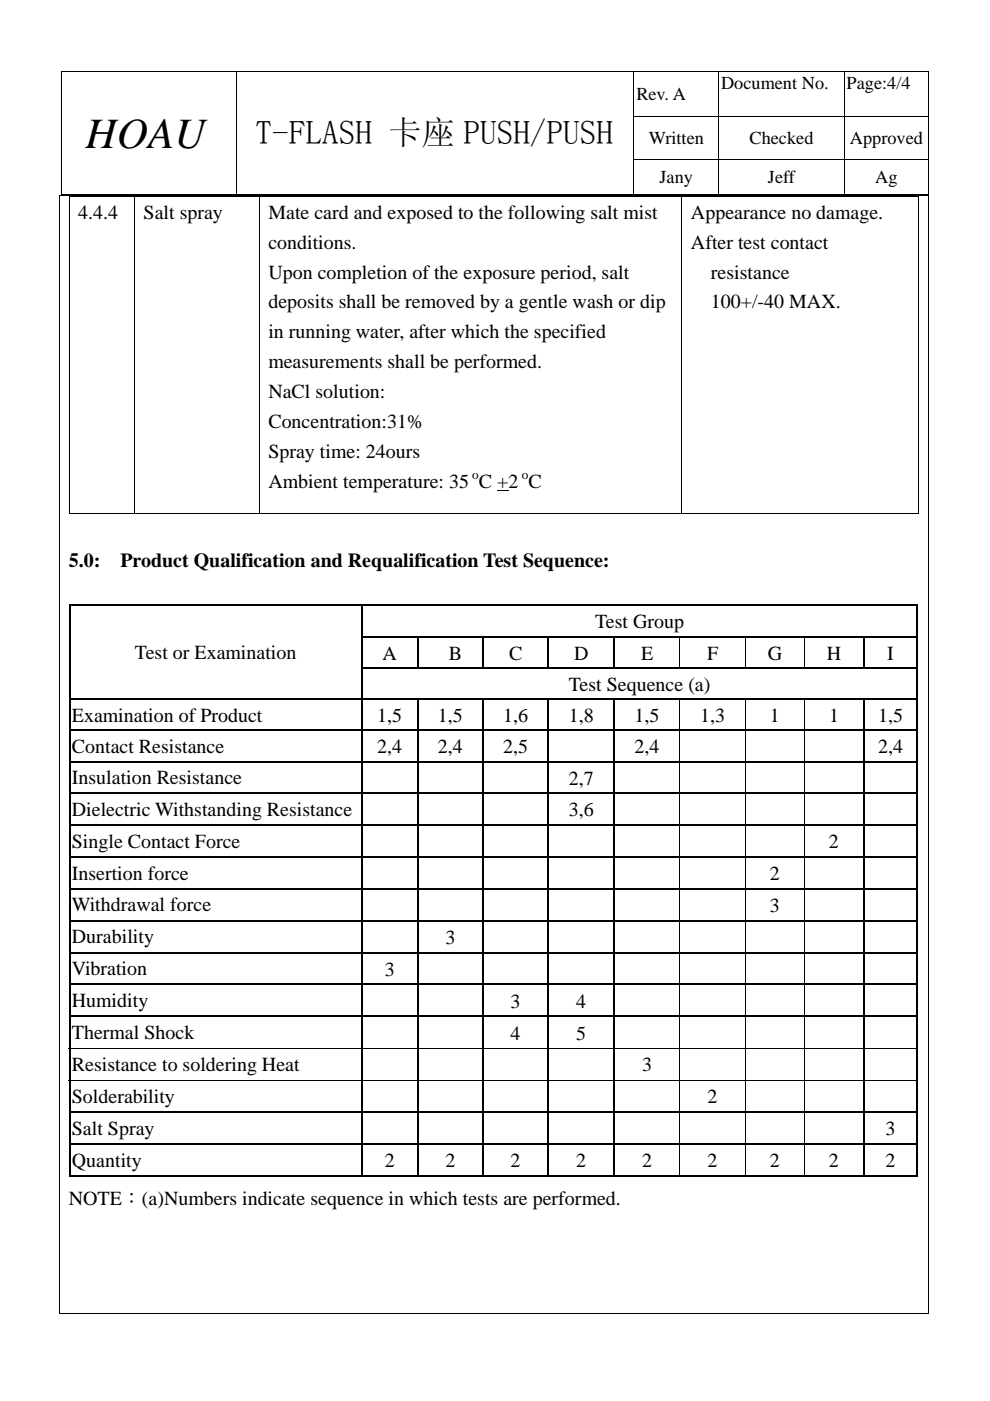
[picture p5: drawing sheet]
<svg xmlns="http://www.w3.org/2000/svg" width="210mm" height="297mm" viewBox="0 0 210 297" stroke-linecap="round" stroke-linejoin="round" font-family="sans-serif">
<defs><g id="words">
<text font-size="9.2" x="18.2" y="31.3">HOAU</text>
<text font-size="7" x="54.2" y="30.6">T-FLASH 卡座 PUSH/PUSH</text>
<g font-size="4.2">
<text x="16.6" y="46.4">4.4.4</text>
<text x="30.5" y="46.4">Salt spray</text>
<text x="56.9" y="46.4">Mate card and exposed to the following salt mist</text>
<text x="146.6" y="46.4">Appearance no damage.</text>
<text x="56.9" y="52.7">conditions.</text>
<text x="146.6" y="52.7">After test contact</text>
<text x="56.9" y="59.1">Upon completion of the exposure period, salt</text>
<text x="150.8" y="59.1">resistance</text>
<text x="56.9" y="65.4">deposits shall be removed by a gentle wash or dip</text>
<text x="150.8" y="65.4">100+/-40 MAX.</text>
<text x="56.9" y="71.8">in running water, after which the specified</text>
<text x="56.9" y="78.1">measurements shall be performed.</text>
<text x="56.9" y="84.5">NaCl solution:</text>
<text x="56.9" y="90.8">Concentration:31%</text>
<text x="56.9" y="97.2">Spray time: 24ours</text>
<text x="56.9" y="103.5">Ambient temperature: 35 C +2 C</text>
<text x="14.6" y="120.1">5.0:</text>
<text x="25.5" y="120.1">Product Qualification and Requalification Test Sequence:</text>
<text x="126.2" y="133.1">Test Group</text>
<text x="28.6" y="139.6">Test or Examination</text>
<text x="81.2" y="139.8">A</text>
<text x="95.2" y="139.8">B</text>
<text x="108" y="139.8">C</text>
<text x="121.8" y="139.8">D</text>
<text x="136" y="139.8">E</text>
<text x="150" y="139.8">F</text>
<text x="162.8" y="139.8">G</text>
<text x="175.4" y="139.8">H</text>
<text x="188.2" y="139.8">I</text>
<text x="120.6" y="146.5">Test Sequence (a)</text>
<text x="15.2" y="153.1">Examination of Product</text>
<text x="80" y="153.1">1,5</text>
<text x="92.9" y="153.1">1,5</text>
<text x="106.7" y="153.1">1,6</text>
<text x="120.6" y="153.1">1,8</text>
<text x="134.6" y="153.1">1,5</text>
<text x="148.5" y="153.1">1,3</text>
<text x="163.3" y="153.1">1</text>
<text x="175.8" y="153.1">1</text>
<text x="186.3" y="153.1">1,5</text>
<text x="15.2" y="159.7">Contact Resistance</text>
<text x="80" y="159.7">2,4</text>
<text x="92.9" y="159.7">2,4</text>
<text x="106.7" y="159.7">2,5</text>
<text x="134.6" y="159.7">2,4</text>
<text x="186.2" y="159.7">2,4</text>
<text x="15.2" y="166.3">Insulation Resistance</text>
<text x="120.6" y="166.4">2,7</text>
<text x="15.2" y="173.1">Dielectric Withstanding Resistance</text>
<text x="120.7" y="173.1">3,6</text>
<text x="15.2" y="179.7">Single Contact Force</text>
<text x="175.8" y="179.8">2</text>
<text x="15.2" y="186.5">Insertion force</text>
<text x="163.3" y="186.5">2</text>
<text x="15.2" y="193.3">Withdrawal force</text>
<text x="163.3" y="193.3">3</text>
<text x="15.2" y="200">Durability</text>
<text x="94.5" y="200.1">3</text>
<text x="15.2" y="206.8">Vibration</text>
<text x="81.6" y="206.9">3</text>
<text x="15.2" y="213.6">Humidity</text>
<text x="108.3" y="213.6">3</text>
<text x="122.2" y="213.6">4</text>
<text x="15.2" y="220.3">Thermal Shock</text>
<text x="108.3" y="220.4">4</text>
<text x="122.2" y="220.4">5</text>
<text x="15.2" y="227">Resistance to soldering Heat</text>
<text x="136.2" y="227.2">3</text>
<text x="15.2" y="233.8">Solderability</text>
<text x="150.1" y="233.9">2</text>
<text x="15.2" y="240.6">Salt Spray</text>
<text x="187.8" y="240.6">3</text>
<text x="15.2" y="247.4">Quantity</text>
<text x="81.6" y="247.4">2</text>
<text x="94.5" y="247.4">2</text>
<text x="108.3" y="247.4">2</text>
<text x="122.2" y="247.4">2</text>
<text x="136.2" y="247.4">2</text>
<text x="150.1" y="247.4">2</text>
<text x="163.3" y="247.4">2</text>
<text x="175.8" y="247.4">2</text>
<text x="187.8" y="247.4">2</text>
<text x="14.6" y="255.6">NOTE：(a)Numbers indicate sequence in which tests are performed.</text>
</g>
<g font-size="3.9">
<text x="135" y="21.2">Rev. A</text>
<text x="152.9" y="18.9">Document No.</text>
<text x="179.6" y="18.9">Page:4/4</text>
<text x="137.6" y="30.5">Written</text>
<text x="159" y="30.5">Checked</text>
<text x="180.3" y="30.5">Approved</text>
<text x="139.9" y="38.8">Jany</text>
<text x="162.9" y="38.8">Jeff</text>
<text x="185.6" y="38.8">Ag</text>
</g>
<g font-size="2.8">
<text x="100.2" y="101.6">o</text>
<text x="110.7" y="101.6">o</text>
</g>
</g></defs>
<g fill="#000">
<path d="M13 15h.1v.2h-.1zM196.8 15h.2v.2h-.2zM13 24.5h.1v.2h-.1zM13 33.6h.1v.2h-.1zM50.1 24.5h.1v.2h-.1zM50.1 33.6h.1v.2h-.1zM12.6 41.3h.2v.2h-.2zM14.6 41.5h.2v.2h-.2zM194.7 41.5h.2v.2h-.2zM196.8 41.3h.1v.2h-.1zM196.8 41.1h.2v.2h-.2zM194.7 108.9h.2v.2h-.2z"/>
<path d="M14.6 128.1h.3v.3h-.3zM14.6 134.9h.3v.2h-.3zM76.6 128.1h.3v.3h-.3zM76.6 134.9h.3v.2h-.3zM88.5 134.9h.3v.2h-.3zM102.3 134.9h.3v.2h-.3zM116.1 134.9h.3v.2h-.3zM130.2 134.9h.2v.2h-.2zM144.1 135.1h.2zM158 135.1h.2zM170.5 135.1h.2zM183 134.9h.3v.2h-.3z"/>
<path d="M194.5 128.1h.2v.3h-.2zM194.5 134.9h.2v.2h-.2zM14.6 141.5h.3v.3h-.3zM14.6 148.1h.3v.3h-.3zM14.6 154.7h.3v.3h-.3zM76.6 141.5h.3v.3h-.3zM76.6 148.1h.3v.3h-.3zM76.6 154.7h.3v.3h-.3zM88.5 148.1h.3v.3h-.3zM88.5 154.7h.3v.3h-.3zM102.3 148.1h.3v.3h-.3zM102.3 154.7h.3v.3h-.3z"/>
<path d="M116.1 148.1h.3v.3h-.3zM116.1 154.7h.3v.3h-.3zM130.2 148.1h.2v.3h-.2zM130.2 154.7h.2v.3h-.2zM144.1 148.4h.2zM144.1 155h.2zM158 148.4h.2zM158 155h.2zM170.5 148.4h.2zM170.5 155h.2zM183 148.1h.3v.3h-.3zM183 154.7h.3v.3h-.3z"/>
<path d="M194.5 141.5h.2v.3h-.2zM194.5 148.1h.2v.3h-.2zM194.5 154.7h.2v.3h-.2zM14.6 161.3h.3v.3h-.3zM14.6 168.1h.3v.3h-.3zM14.6 174.7h.3v.3h-.3zM76.6 161.3h.3v.3h-.3zM76.6 168.1h.3v.3h-.3zM76.6 174.7h.3v.3h-.3zM88.5 161.3h.3v.3h-.3zM88.5 168.1h.3v.3h-.3zM88.5 174.7h.3v.3h-.3z"/>
<path d="M102.3 161.3h.3v.3h-.3zM102.3 168.1h.3v.3h-.3zM102.3 174.7h.3v.3h-.3zM116.1 161.3h.3v.3h-.3zM116.1 168.1h.3v.3h-.3zM116.1 174.7h.3v.3h-.3zM130.2 161.3h.2v.3h-.2zM130.2 168.1h.2v.3h-.2zM130.2 174.7h.2v.3h-.2zM144.1 161.6h.2zM144.1 168.4h.2zM144.1 175h.2z"/>
<path d="M158 161.6h.2zM158 168.4h.2zM158 175h.2zM170.5 161.6h.2zM170.5 168.4h.2zM170.5 175h.2zM183 161.3h.3v.3h-.3zM183 168.1h.3v.3h-.3zM183 174.7h.3v.3h-.3zM194.5 161.3h.2v.3h-.2zM194.5 168.1h.2v.3h-.2zM194.5 174.7h.2v.3h-.2z"/>
<path d="M14.6 181.5h.3v.3h-.3zM14.6 188.3h.3v.3h-.3zM14.6 195.1h.3v.2h-.3zM76.6 181.5h.3v.3h-.3zM76.6 188.3h.3v.3h-.3zM76.6 195.1h.3v.2h-.3zM88.5 181.5h.3v.3h-.3zM88.5 188.3h.3v.3h-.3zM88.5 195.1h.3v.2h-.3zM102.3 181.5h.3v.3h-.3zM102.3 188.3h.3v.3h-.3zM102.3 195.1h.3v.2h-.3z"/>
<path d="M116.1 181.5h.3v.3h-.3zM116.1 188.3h.3v.3h-.3zM116.1 195.1h.3v.2h-.3zM130.2 181.5h.2v.3h-.2zM130.2 188.3h.2v.3h-.2zM130.2 195.1h.2v.2h-.2zM144.1 181.8h.2zM144.1 188.5l.2 .1zM144.1 195.3h.2zM158 181.8h.2zM158 188.5l.2 .1zM158 195.3h.2z"/>
<path d="M170.5 181.8h.2zM170.5 188.5l.2 .1zM170.5 195.3h.2zM183 181.5h.3v.3h-.3zM183 188.3h.3v.3h-.3zM183 195.1h.3v.2h-.3zM194.5 181.5h.2v.3h-.2zM194.5 188.3h.2v.3h-.2zM194.5 195.1h.2v.2h-.2zM14.6 201.8h.3v.3h-.3zM14.6 208.6h.3v.3h-.3zM14.6 215.4h.3v.2h-.3z"/>
<path d="M76.6 201.8h.3v.3h-.3zM76.6 208.6h.3v.3h-.3zM76.6 215.4h.3v.2h-.3zM88.5 201.8h.3v.3h-.3zM88.5 208.6h.3v.3h-.3zM88.5 215.4h.3v.2h-.3zM102.3 201.8h.3v.3h-.3zM102.3 208.6h.3v.3h-.3zM102.3 215.4h.3v.2h-.3zM116.1 201.8h.3v.3h-.3zM116.1 208.6h.3v.3h-.3zM116.1 215.4h.3v.2h-.3z"/>
<path d="M130.2 201.8h.2v.3h-.2zM130.2 208.6h.2v.3h-.2zM130.2 215.4h.2v.2h-.2zM144.1 202.1h.2zM144.1 208.9h.2zM144.1 215.6h.2zM158 202.1h.2zM158 208.9h.2zM158 215.6h.2zM170.5 202.1h.2zM170.5 208.9h.2zM170.5 215.6h.2z"/>
<path d="M183 201.8h.3v.3h-.3zM183 208.6h.3v.3h-.3zM183 215.4h.3v.2h-.3zM194.5 201.8h.2v.3h-.2zM194.5 208.6h.2v.3h-.2zM194.5 215.4h.2v.2h-.2zM14.6 235.6h.3v.3h-.3zM76.6 235.6h.3v.3h-.3zM88.5 235.6h.3v.3h-.3zM102.3 235.6h.3v.3h-.3zM116.1 235.6h.3v.3h-.3zM130.2 235.6h.2v.3h-.2z"/>
<path d="M144.1 235.9h.2zM158 235.9h.2zM170.5 235.9h.2zM183 235.6h.3v.3h-.3zM194.5 235.6h.2v.3h-.2zM14.6 242.4h.3v.3h-.3zM76.6 242.4h.3v.3h-.3zM88.5 242.4h.3v.3h-.3zM102.3 242.4h.3v.3h-.3zM116.1 242.4h.3v.3h-.3zM130.2 242.4h.2v.3h-.2zM144.1 242.7h.2z"/>
<path d="M158 242.7h.2zM170.5 242.7h.2zM183 242.4h.3v.3h-.3zM194.5 242.4h.2v.3h-.2zM194.5 249.2h.2v.2h-.2zM196.8 278.4h.1v.1h-.1z"/>
</g>
<g fill="none" stroke="#000" stroke-width=".21">
<path d="M13 15.1h184M13.1 15.2v9.3M50.2 15.2v9.3M134.5 15.2v9.3M152.4 15.2v9.3M179.1 15.2v9.3M196.9 15.2v9.3M13.1 24.7v8.9M13.1 33.8v7.5M50.2 24.7v8.9M50.2 33.8v7.5M134.4 24.6h62.6"/>
<path d="M134.4 33.7h62.6M134.5 24.7v8.9M134.5 33.8v7.5M152.4 24.7v8.9M152.4 33.8v7.5M179.1 24.7v8.9M179.1 33.8v7.5M196.9 24.7v8.9M196.9 33.8v7.5M12.6 41.4h184.3M12.7 41.5v237M13 41.2h37.1"/>
<path d="M14.6 41.6h180.3M14.7 41.7v67.4M28.6 41.7v67.4M50.2 41.2h84.2M55 41.7v67.4M134.6 41.2h17.8M144.7 41.7v67.4M152.5 41.2h26.5M179.2 41.2h17.6M194.8 41.7v67.4M196.8 41.5v237M14.6 109h13.9"/>
<path d="M28.6 109h26.3M55.1 109h89.5M105.5 104.1h2.3M144.7 109h50M144.2 135.1v6.4M158.1 135.1v6.4M170.6 135.1v6.4M144.2 148.4v6.3M144.2 155v6.3M158.1 148.4v6.3M158.1 155v6.3M170.6 148.4v6.3"/>
<path d="M170.6 155v6.3M144.2 161.6v6.5M144.2 168.4v6.3M144.2 175v6.5M158.1 161.6v6.5M158.1 168.4v6.3M158.1 175v6.5M170.6 161.6v6.5M170.6 168.4v6.3M170.6 175v6.5M144.2 181.8v6.5M144.2 188.6v6.5"/>
<path d="M144.2 195.3v6.5M158.1 181.8v6.5M158.1 188.6v6.5M158.1 195.3v6.5M170.6 181.8v6.5M170.6 188.6v6.5M170.6 195.3v6.5M144.2 202.1v6.5M144.2 208.9v6.5M144.2 215.6v6.5M158.1 202.1v6.5M158.1 208.9v6.5"/>
<path d="M158.1 215.6v6.5M170.6 202.1v6.5M170.6 208.9v6.5M170.6 215.6v6.5M14.6 222.2h180.1M14.6 229h180.1M144.2 222.3v6.6M144.2 229.1v6.5M144.2 235.9v6.5M158.1 222.3v6.6M158.1 229.1v6.5M158.1 235.9v6.5"/>
<path d="M170.6 222.3v6.6M170.6 229.1v6.5M170.6 235.9v6.5M144.2 242.7v6.5M158.1 242.7v6.5M170.6 242.7v6.5M12.6 278.4h184.2"/>
</g>
<g fill="none" stroke="#000" stroke-width=".25">
<path d="M14.6 128.2h62M14.8 128.4v6.5M14.8 135.1v6.4M76.8 128.4v6.5M76.8 135.1v6.4M76.9 128.2h117.6M76.9 135h11.6M88.6 135.1v6.4M88.8 135h13.5M102.4 135.1v6.4M102.6 135h13.5M116.3 135.1v6.4"/>
<path d="M116.4 135h13.8M130.3 135.1v6.4M130.4 135h52.6M183.2 135.1v6.4M183.3 135h11.2M194.6 128.4v6.5M194.6 135.1v6.4M14.8 141.8v6.3M14.8 148.4v6.3M14.8 155v6.3M14.9 148.2h61.7M14.9 154.9h61.7"/>
<path d="M76.8 141.8v6.3M76.8 148.4v6.3M76.8 155v6.3M76.9 141.6h117.6M76.9 148.2h11.6M76.9 154.9h11.6M88.6 148.4v6.3M88.6 155v6.3M88.8 148.2h13.5M88.8 154.9h13.5M102.4 148.4v6.3M102.4 155v6.3"/>
<path d="M102.6 148.2h13.5M102.6 154.9h13.5M116.3 148.4v6.3M116.3 155v6.3M116.4 148.2h13.8M116.4 154.9h13.8M130.3 148.4v6.3M130.3 155v6.3M130.4 148.2h52.6M130.4 154.9h52.6M183.2 148.4v6.3M183.2 155v6.3"/>
<path d="M183.3 148.2h11.2M183.3 154.9h11.2M194.6 141.8v6.3M194.6 148.4v6.3M194.6 155v6.3M14.8 161.6v6.5M14.8 168.4v6.3M14.8 175v6.5M14.9 161.5h61.7M14.9 168.2h61.7M14.9 174.9h61.7M76.8 161.6v6.5"/>
<path d="M76.8 168.4v6.3M76.8 175v6.5M76.9 161.5h11.6M76.9 168.2h11.6M76.9 174.9h11.6M88.6 161.6v6.5M88.6 168.4v6.3M88.6 175v6.5M88.8 161.5h13.5M88.8 168.2h13.5M88.8 174.9h13.5M102.4 161.6v6.5"/>
<path d="M102.4 168.4v6.3M102.4 175v6.5M102.6 161.5h13.5M102.6 168.2h13.5M102.6 174.9h13.5M116.3 161.6v6.5M116.3 168.4v6.3M116.3 175v6.5M116.4 161.5h13.8M116.4 168.2h13.8M116.4 174.9h13.8M130.3 161.6v6.5"/>
<path d="M130.3 168.4v6.3M130.3 175v6.5M130.4 161.5h52.6M130.4 168.2h52.6M130.4 174.9h52.6M183.2 161.6v6.5M183.2 168.4v6.3M183.2 175v6.5M183.3 161.5h11.2M183.3 168.2h11.2M183.3 174.9h11.2M194.6 161.6v6.5"/>
<path d="M194.6 168.4v6.3M194.6 175v6.5M14.8 181.8v6.5M14.8 188.6v6.5M14.8 195.3v6.5M14.9 181.6h61.7M14.9 188.4h61.7M14.9 195.2h61.7M76.8 181.8v6.5M76.8 188.6v6.5M76.8 195.3v6.5M76.9 181.6h11.6"/>
<path d="M76.9 188.4h11.6M76.9 195.2h11.6M88.6 181.8v6.5M88.6 188.6v6.5M88.6 195.3v6.5M88.8 181.6h13.5M88.8 188.4h13.5M88.8 195.2h13.5M102.4 181.8v6.5M102.4 188.6v6.5M102.4 195.3v6.5M102.6 181.6h13.5"/>
<path d="M102.6 188.4h13.5M102.6 195.2h13.5M116.3 181.8v6.5M116.3 188.6v6.5M116.3 195.3v6.5M116.4 181.6h13.8M116.4 188.4h13.8M116.4 195.2h13.8M130.3 181.8v6.5M130.3 188.6v6.5M130.3 195.3v6.5M130.4 181.6h52.6"/>
<path d="M130.4 188.4h52.6M130.4 195.2h52.6M183.2 181.8v6.5M183.2 188.6v6.5M183.2 195.3v6.5M183.3 181.6h11.2M183.3 188.4h11.2M183.3 195.2h11.2M194.6 181.8v6.5M194.6 188.6v6.5M194.6 195.3v6.5M14.8 202.1v6.5"/>
<path d="M14.8 208.9v6.5M14.8 215.6v6.5M14.9 202h61.7M14.9 208.7h61.7M14.9 215.5h61.7M76.8 202.1v6.5M76.8 208.9v6.5M76.8 215.6v6.5M76.9 202h11.6M76.9 208.7h11.6M76.9 215.5h11.6M88.6 202.1v6.5"/>
<path d="M88.6 208.9v6.5M88.6 215.6v6.5M88.8 202h13.5M88.8 208.7h13.5M88.8 215.5h13.5M102.4 202.1v6.5M102.4 208.9v6.5M102.4 215.6v6.5M102.6 202h13.5M102.6 208.7h13.5M102.6 215.5h13.5M116.3 202.1v6.5"/>
<path d="M116.3 208.9v6.5M116.3 215.6v6.5M116.4 202h13.8M116.4 208.7h13.8M116.4 215.5h13.8M130.3 202.1v6.5M130.3 208.9v6.5M130.3 215.6v6.5M130.4 202h52.6M130.4 208.7h52.6M130.4 215.5h52.6M183.2 202.1v6.5"/>
<path d="M183.2 208.9v6.5M183.2 215.6v6.5M183.3 202h11.2M183.3 208.7h11.2M183.3 215.5h11.2M194.6 202.1v6.5M194.6 208.9v6.5M194.6 215.6v6.5M14.8 222.3v6.6M14.8 229.1v6.5M14.8 235.9v6.5M14.9 235.8h61.7"/>
<path d="M76.8 222.3v6.6M76.8 229.1v6.5M76.8 235.9v6.5M76.9 235.8h11.6M88.6 222.3v6.6M88.6 229.1v6.5M88.6 235.9v6.5M88.8 235.8h13.5M102.4 222.3v6.6M102.4 229.1v6.5M102.4 235.9v6.5M102.6 235.8h13.5"/>
<path d="M116.3 222.3v6.6M116.3 229.1v6.5M116.3 235.9v6.5M116.4 235.8h13.8M130.3 222.3v6.6M130.3 229.1v6.5M130.3 235.9v6.5M130.4 235.8h52.6M183.2 222.3v6.6M183.2 229.1v6.5M183.2 235.9v6.5M183.3 235.8h11.2"/>
<path d="M194.6 222.3v6.6M194.6 229.1v6.5M194.6 235.9v6.5M14.6 249.3h62M14.8 242.7v6.7M14.9 242.5h61.7M76.8 242.7v6.7M76.9 242.5h11.6M76.9 249.3h11.6M88.6 242.7v6.7M88.8 242.5h13.5M88.8 249.3h13.5"/>
<path d="M102.4 242.7v6.7M102.6 242.5h13.5M102.6 249.3h13.5M116.3 242.7v6.7M116.4 242.5h13.8M116.4 249.3h13.8M130.3 242.7v6.7M130.4 242.5h52.6M130.4 249.3h52.6M183.2 242.7v6.7M183.3 242.5h11.2M183.3 249.3h11.2"/>
<path d="M194.6 242.7v6.7"/>
</g>
<use href="#words"/>
</svg>
